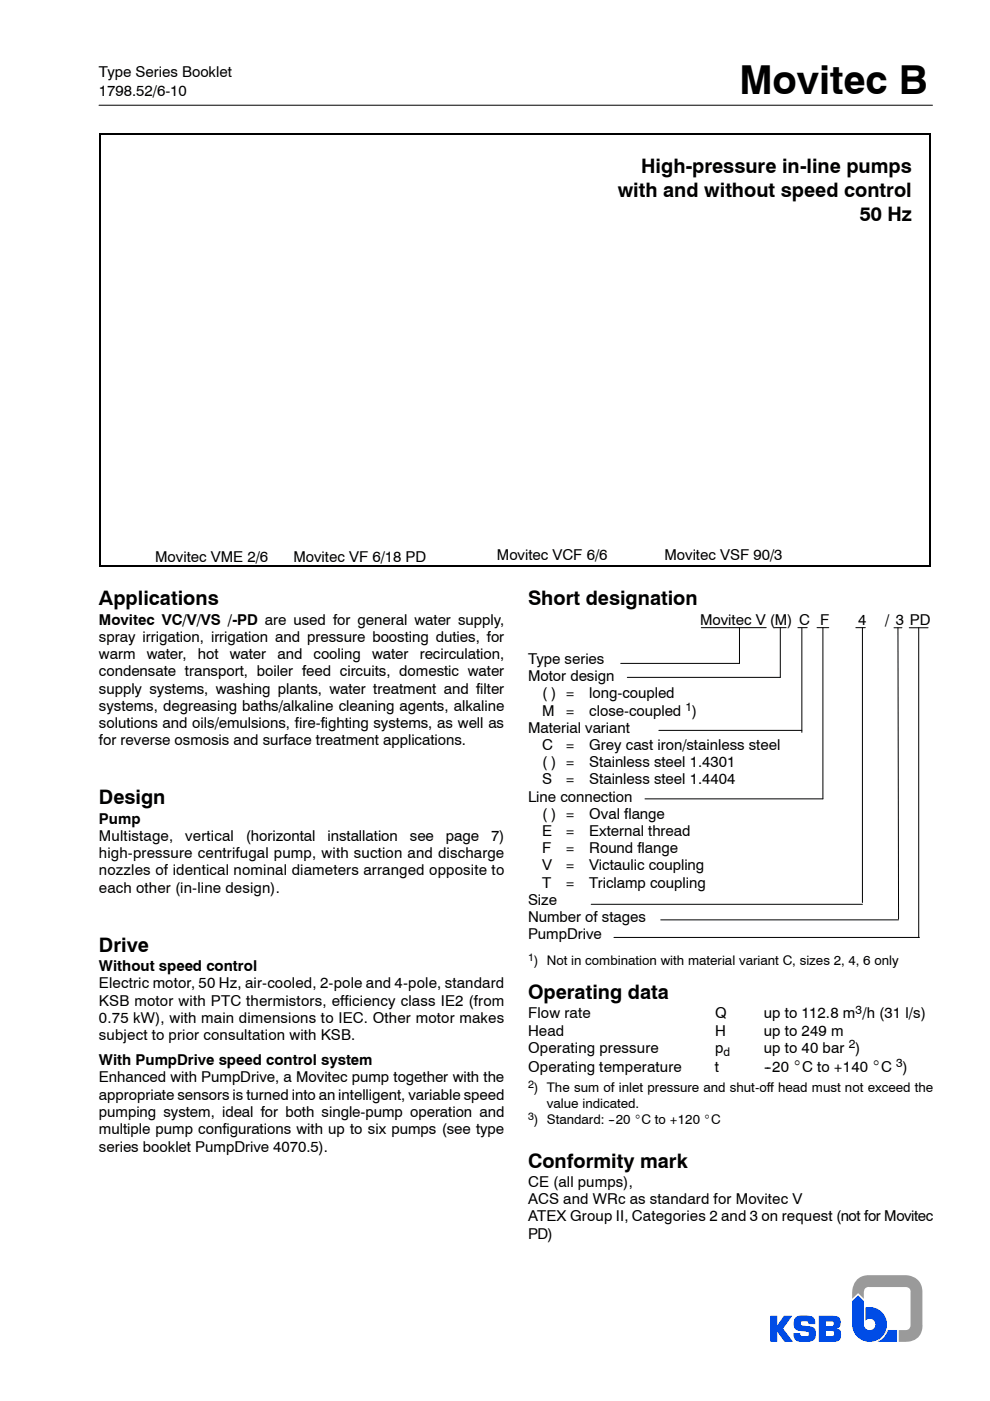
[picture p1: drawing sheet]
<svg xmlns="http://www.w3.org/2000/svg" width="210mm" height="297mm" viewBox="0 0 210 297" stroke-linecap="round" stroke-linejoin="round" font-family="sans-serif">
<defs><g id="words">
<text font-size="8.5" x="156.8" y="19.9">Movitec B</text>
<g font-size="4.2">
<text x="131" y="41.8">with and without speed control</text>
<text x="136" y="36.7">High-pressure in-line pumps</text>
<text x="182.4" y="46.9">50 Hz</text>
<text x="21" y="128.3">Applications</text>
<text x="112" y="128.3">Short designation</text>
<text x="21" y="170.5">Design</text>
<text x="21" y="201.8">Drive</text>
<text x="112" y="211.8">Operating data</text>
<text x="112" y="247.5">Conformity mark</text>
</g>
<g font-size="3.2">
<text x="21" y="16.3">Type Series Booklet</text>
<text x="21" y="20.3">1798.52/6-10</text>
<text x="32.9" y="119.1">Movitec VME 2/6</text>
<text x="62.2" y="119.1">Movitec VF 6/18 PD</text>
<text x="105.4" y="118.7">Movitec VCF 6/6</text>
<text x="140.9" y="118.7">Movitec VSF 90/3</text>
<text x="21" y="132.4">Movitec VC/V/VS /-PD are used for general water supply,</text>
<text x="21" y="136.1">spray irrigation, irrigation and pressure boosting duties, for</text>
<text x="148.5" y="132.4">Movitec V (M) C F</text>
<text x="182" y="132.4">40</text>
<text x="187.8" y="132.4">/ 3 PD</text>
<text x="21" y="139.7">warm</text>
<text x="21" y="143.4">condensate transport, boiler feed circuits, domestic water</text>
<text x="31.1" y="139.7">water,</text>
<text x="41.9" y="139.7">hot</text>
<text x="48.7" y="139.7">water</text>
<text x="58.9" y="139.7">and</text>
<text x="66.5" y="139.7">cooling</text>
<text x="78.9" y="139.7">water</text>
<text x="89" y="139.7">recirculation,</text>
<text x="112" y="140.8">Type series</text>
<text x="21" y="147">supply systems, washing plants, water treatment and filter</text>
<text x="112" y="144.4">Motor design</text>
<text x="115" y="148.1">( ) =</text>
<text x="125" y="148.1">long-coupled</text>
<text x="21" y="150.7">systems, degreasing baths/alkaline cleaning agents, alkaline</text>
<text x="21" y="154.3">solutions and oils/emulsions, fire-fighting systems, as well as</text>
<text x="112" y="155.4">Material variant</text>
<text x="115" y="151.7">M</text>
<text x="120" y="151.7">=</text>
<text x="125" y="151.7">close-coupled</text>
<text x="146.8" y="151.7">)</text>
<text x="21" y="158">for reverse osmosis and surface treatment applications.</text>
<text x="115" y="159">C</text>
<text x="120" y="159">=</text>
<text x="125" y="159">Grey cast iron/stainless steel</text>
<text x="115" y="162.7">( ) =</text>
<text x="115" y="166.3">S</text>
<text x="120" y="166.3">=</text>
<text x="125" y="162.7">Stainless steel 1.4301</text>
<text x="125" y="166.3">Stainless steel 1.4404</text>
<text x="112" y="169.9">Line connection</text>
<text x="115" y="173.6">( ) =</text>
<text x="125" y="173.6">Oval flange</text>
<text x="21" y="174.6">Pump</text>
<text x="21" y="178.3">Multistage,</text>
<text x="39.3" y="178.3">vertical</text>
<text x="52.1" y="178.3">(horizontal</text>
<text x="69.5" y="178.3">installation</text>
<text x="86.9" y="178.3">see</text>
<text x="94.6" y="178.3">page</text>
<text x="104.2" y="178.3">7)</text>
<text x="115" y="177.2">E</text>
<text x="120" y="177.2">=</text>
<text x="125" y="177.2">External thread</text>
<text x="21" y="182">high-pressure centrifugal pump, with suction and discharge</text>
<text x="21" y="185.6">nozzles of identical nominal diameters arranged opposite to</text>
<text x="115" y="180.9">F</text>
<text x="115" y="184.5">V</text>
<text x="120" y="184.5">=</text>
<text x="120" y="180.9">=</text>
<text x="125" y="184.5">Victaulic coupling</text>
<text x="125" y="180.9">Round flange</text>
<text x="21" y="189.3">each other (in-line design).</text>
<text x="112" y="191.8">Size</text>
<text x="115" y="188.2">T</text>
<text x="120" y="188.2">=</text>
<text x="125" y="188.2">Triclamp coupling</text>
<text x="112" y="195.5">Number of stages</text>
<text x="112" y="199.1">PumpDrive</text>
<text x="21" y="205.9">Without speed control</text>
<text x="21" y="209.6">Electric motor, 50 Hz, air-cooled, 2-pole and 4-pole, standard</text>
<text x="21" y="213.2">KSB motor with PTC thermistors, efficiency class IE2 (from</text>
<text x="112" y="215.9">Flow rate</text>
<text x="151.7" y="215.9">Q</text>
<text x="162" y="215.9">up to 112.8 m /h (31 l/s)</text>
<text x="21" y="216.9">0.75 kW), with main dimensions to IEC. Other motor makes</text>
<text x="21" y="220.5">subject to prior consultation with KSB.</text>
<text x="112" y="219.6">Head</text>
<text x="151.7" y="219.6">H</text>
<text x="162" y="219.6">up to 249 m</text>
<text x="21" y="225.8">With PumpDrive speed control system</text>
<text x="112" y="227.2">Operating temperature</text>
<text x="112" y="223.2">Operating pressure</text>
<text x="151.6" y="227.2">t</text>
<text x="151.7" y="223.2">p</text>
<text x="162" y="223.2">up to 40 bar</text>
<text x="162.1" y="227.2">--20 _C to +140 _C</text>
<text x="181.5" y="223.2">)</text>
<text x="191.5" y="227.2">)</text>
<text x="21" y="229.5">Enhanced with PumpDrive, a Movitec pump together with the</text>
<text x="21" y="233.1">appropriate sensors is turned into an intelligent, variable speed</text>
<text x="21" y="236.8">pumping system, ideal for both single-pump operation and</text>
<text x="21" y="240.5">multiple pump configurations with up to six pumps (see type</text>
<text x="21" y="244.2">series booklet PumpDrive 4070.5).</text>
<text x="112" y="251.6">CE (all pumps),</text>
<text x="112" y="255.3">ACS and WRc as standard for Movitec V</text>
<text x="112" y="258.9">ATEX Group II, Categories 2 and 3 on request (not for Movitec</text>
<text x="112" y="262.6">PD)</text>
</g>
<g font-size="2.8">
<text x="113.3" y="204.5">) Not in combination with material variant C, sizes 2, 4, 6 only</text>
<text x="113.3" y="231.6">) The sum of inlet pressure and shut-off head must not exceed the</text>
<text x="113.3" y="238.2">) Standard: --20 _C to +120 _C</text>
<text x="116" y="234.9">value indicated.</text>
</g>
<g font-size="2.5">
<text x="145.4" y="150.8">1</text>
<text x="181.5" y="214.9">3</text>
<text x="153.5" y="223.9">d</text>
<text x="180" y="222.2">2</text>
<text x="190.1" y="226.2">3</text>
</g>
<g font-size="2.3">
<text x="112" y="203.7">1</text>
<text x="112" y="230.8">2</text>
<text x="112" y="237.4">3</text>
</g>
</g></defs>
<path d="M181.7 271.4a3.5 3.5 0 0 1 2.3-1h8.1a3.4 3.4 0 0 1 3.5 3.3v7.1a3.3 3.3 0 0 1-3.6 3.7h-1.4v-2.5h1.6a.97 .97 0 0 0 .9-.9v-7.1a.94 .94 0 0 0-.9-1.1h-7.8a1 1 0 0 0-1.2 1.1v1.4l-1.2-1.2-1.3 1.2 .1-1.9a3.9 3.9 0 0 1 .9-2.1z" fill-rule="evenodd" fill="#9a9a9a"/>
<g fill="#004ce6">
<path d="M188.3 282h2v2.5h-4.2z" fill-rule="evenodd"/>
<path d="M180.7 275.8l1.3-1.2 1.2 1.2v5a1.23 1.23 0 0 0 1.5 1.2 1.23 1.23 0 0 0 .8-1.8 1.23 1.23 0 0 0-1.9-.2v-2.8a3.7 3.7 0 0 1 4.5 3 3.7 3.7 0 0 1-3.4 4.3 3.7 3.7 0 0 1-4-3.7z" fill-rule="evenodd"/>
</g>
<path d="M188.3 282a4 4 0 0 1-2.2 2.5z" fill-rule="evenodd" fill="#fff"/>
<path d="M173.7 279h2.9a1.44 1.44 0 0 1 1.7 .9 1.44 1.44 0 0 1-.9 1.8 .97 .97 0 0 1 1 1.2 1.37 1.37 0 0 1-1.8 1.6h-2.9zM168.7 279.3a1.77 1.77 0 0 0-.2 2.1 1.77 1.77 0 0 0 1.9 .9l1 .1a.57 .57 0 0 1 .1 .7 .57 .57 0 0 1-.7 .2l-.9-.1-.2-.5-1.4-.1a1.55 1.55 0 0 0 1.8 1.9 3 3 0 0 0 2.8-.7 1.99 1.99 0 0 0-.5-2.4l-2.5-.5a.58 .58 0 0 1 .1-.7 .58 .58 0 0 1 .7-.1l.6 .1 .2 .5h1.4a1.44 1.44 0 0 0-1.6-1.8l-1.8 .1zM175.2 280.2h1.4a.55 .55 0 0 1-.1 1h-1.3zM175.2 282.2h1.4a.56 .56 0 0 1 .3 .7 .56 .56 0 0 1-.6 .4h-1.1zM163.4 279h1.4v2.1l1.5-2.1h1.7l-1.9 2.7 2.1 2.8h-1.8l-1.6-2.2v2.2h-1.4z" fill-rule="evenodd" fill="#004ce6"/>
<g fill="none" stroke="#000" stroke-width=".21">
<path d="M21 22.3h176.8M148.7 133.1h13.8M156.8 133.1v7.6h-25.1M164.3 133.1h2.5M165.5 133.1v10.5h-32.4M169.2 133.1h2M170.1 133.1v22.2M173.3 133.1h2.5M174.5 133.1v36.3h-37.7M181.5 133.1h2M182.9 133.1v58.2M189.6 133.1h1.7"/>
<path d="M190.5 133.1l.1 61.7M192.8 133.1h4M194.9 133.1v65.7M139.7 154.9h30.4M125.4 191.7h57.5M130.2 198.8h64.8M140.1 195h50.5"/>
</g>
<path d="M21 28.3h176.4M21.2 28.2v92M197.2 28.2v92M21 120h176.4" fill="none" stroke="#000" stroke-width=".34"/>
<use href="#words"/>
</svg>
